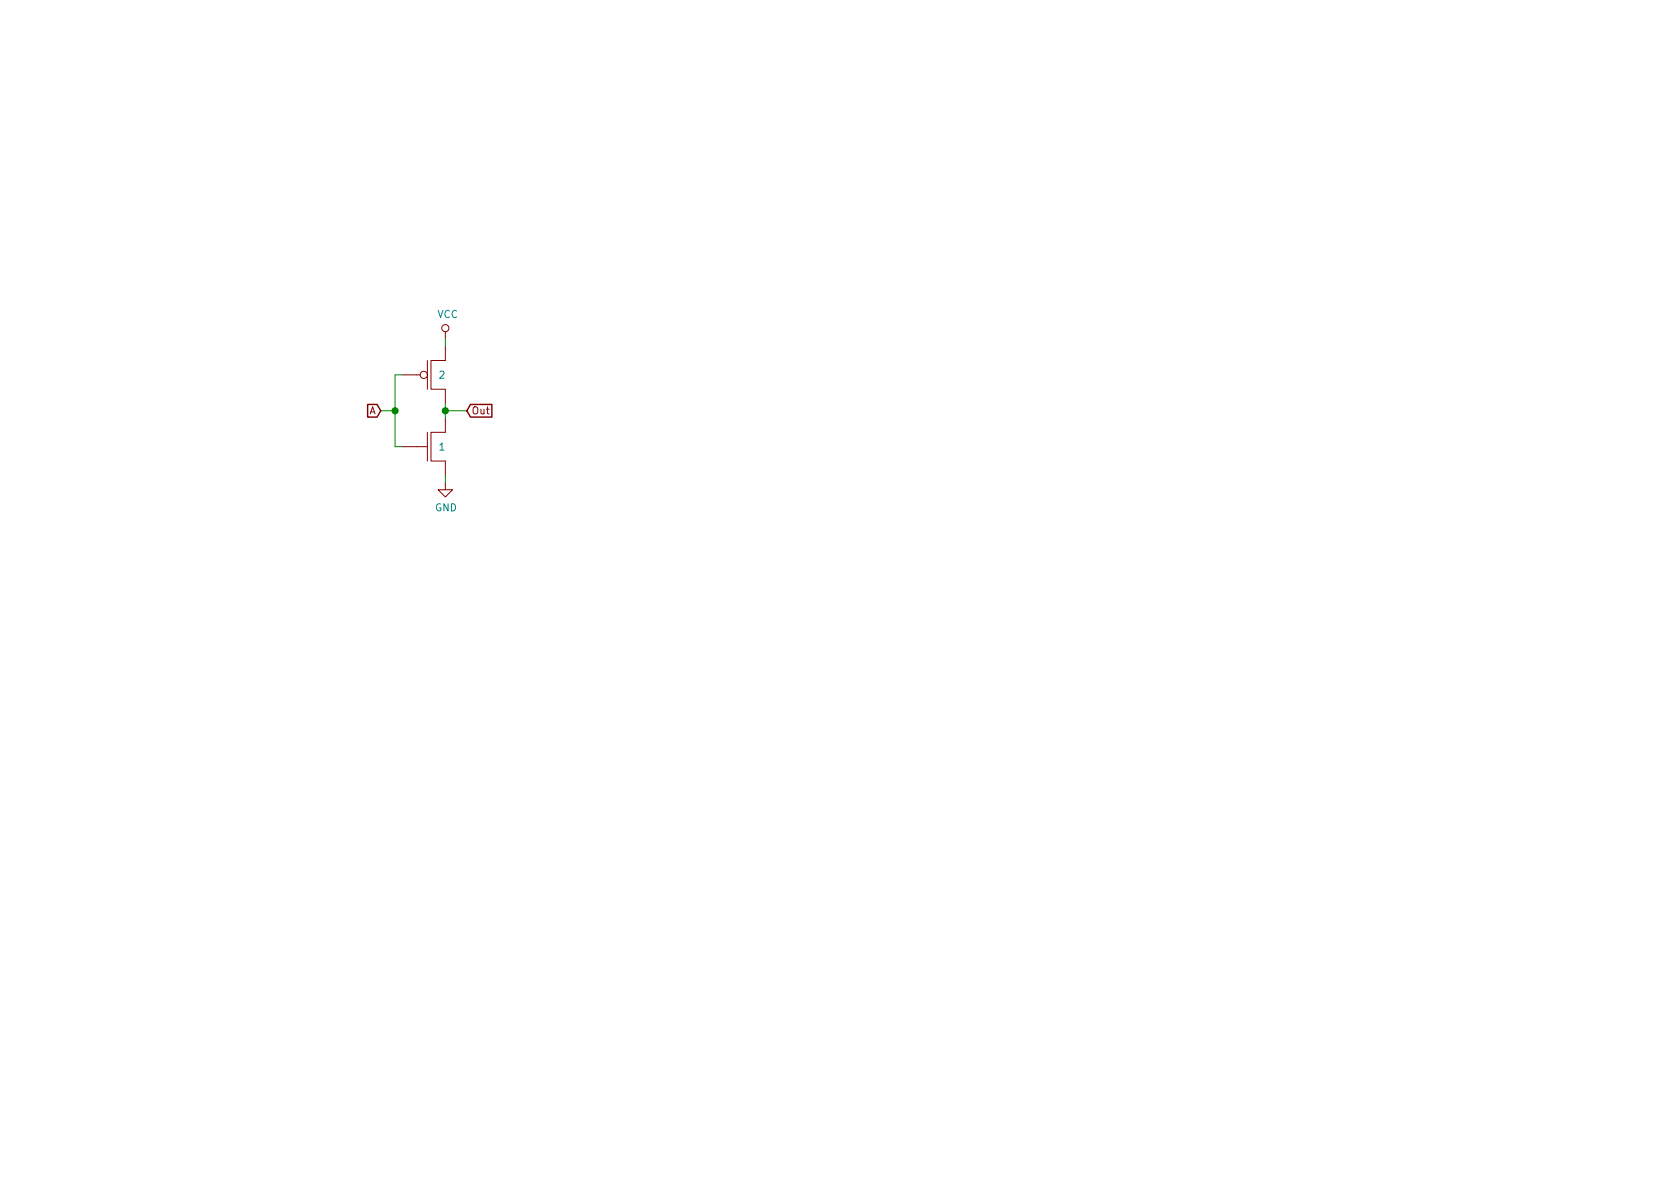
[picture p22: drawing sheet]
<svg xmlns="http://www.w3.org/2000/svg" width="297mm" height="210mm" viewBox="0 0 297 210" stroke-linecap="round" stroke-linejoin="round" font-family="sans-serif">
<defs><g id="words">
<g font-size="1.8" fill="#008484">
<text x="77.3" y="56.2">VCC</text>
<text x="77.7" y="67">2</text>
<text x="77.7" y="79.7">1</text>
<text x="76.9" y="90.4">GND</text>
</g>
<g font-size="1.8" fill="#840000">
<text x="65.3" y="73.3">A</text>
<text x="83.3" y="73.3">Out</text>
</g>
</g></defs>
<g fill="none" stroke="#840000" stroke-width=".18">
<path d="M78.7 58.7v1.2M71.1 79h4.5M71.1 66.3h3.2M75.6 63.7v5.1M75.6 76.4v5.1M78.7 73.9v2.5h-2.5v5.1h2.5v2.6M78.7 61.2v2.5h-2.5v5.1h2.5v2.6M78.7 85.3v1.3h1.3l-1.3 1.3-1.2-1.3h1.2"/>
<circle cx="78.7" cy="58" r=".63"/>
<circle cx="74.9" cy="66.3" r=".63"/>
</g>
<path d="M78.7 59.9v1.3M67.3 72.6h2.5M71.1 66.3h-1.3v12.7h1.3M78.7 71.4v2.5M78.7 72.6h3.8M78.7 84.1v1.2" fill="none" stroke="#008400" stroke-width=".18"/>
<path d="M65 71.5h1.7l.6 1.1-.6 1.2h-1.7zM83.2 71.5h3.8v2.3h-3.8l-.7-1.2z" fill="none" stroke="#840000" stroke-width=".25"/>
<g fill="#008400" stroke="#008400" stroke-width=".25">
<circle cx="78.7" cy="72.6" r=".51"/>
<circle cx="69.9" cy="72.6" r=".51"/>
</g>
<use href="#words"/>
</svg>
